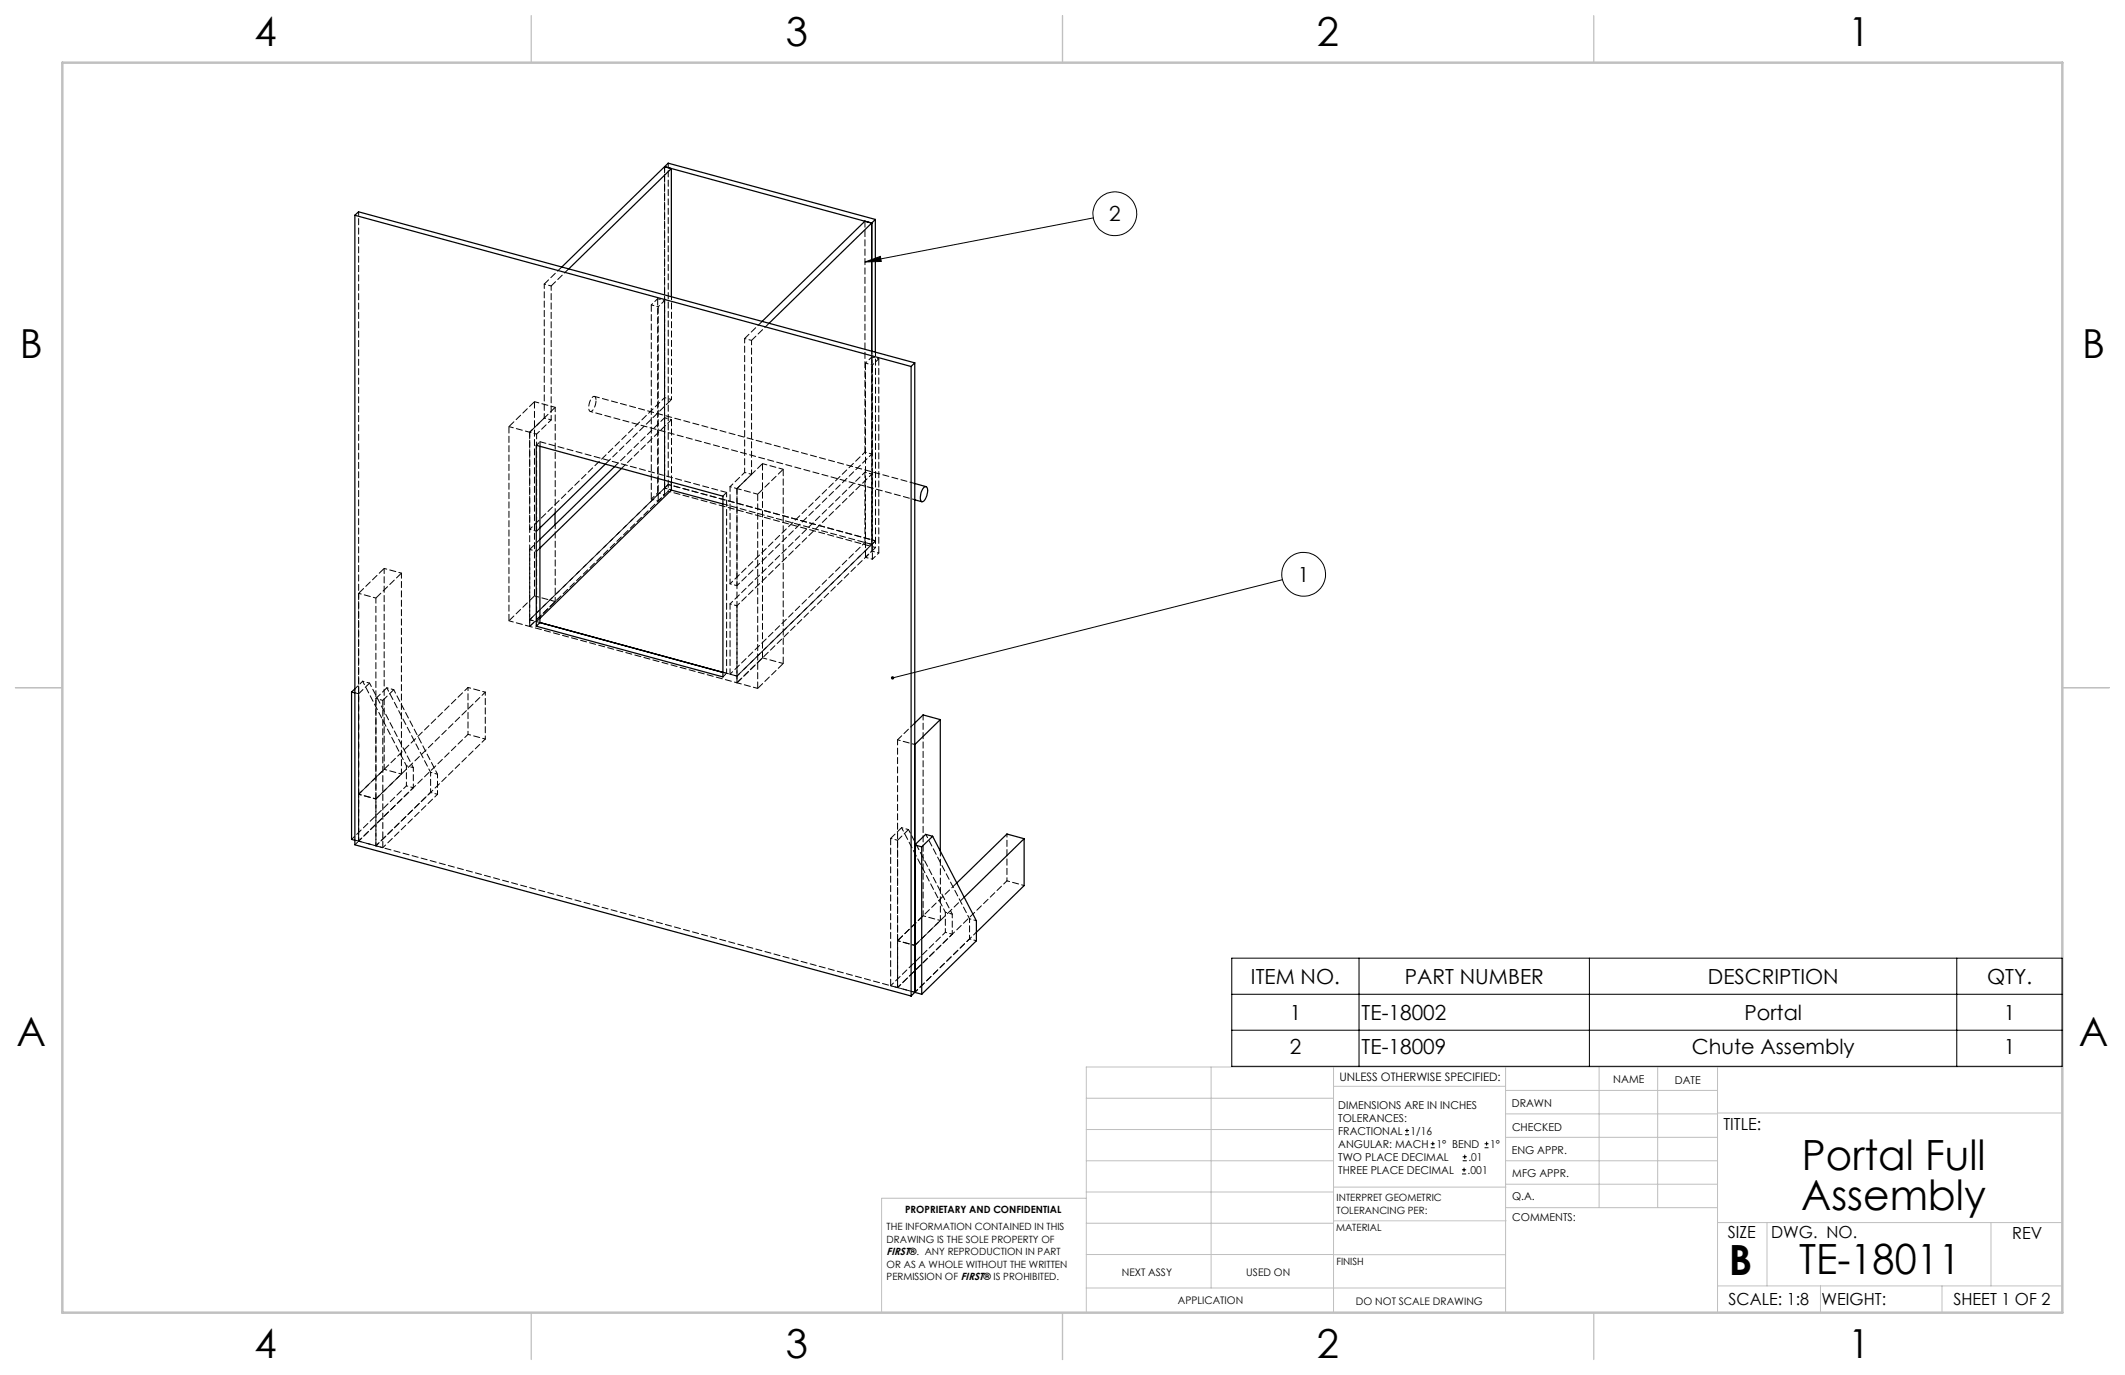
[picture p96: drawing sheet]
<svg xmlns="http://www.w3.org/2000/svg" width="432mm" height="279mm" viewBox="0 0 432 279" stroke-linecap="round" stroke-linejoin="round" font-family="sans-serif">
<defs><g id="words">
<g font-size="8.5">
<text x="366.2" y="237.7">Portal Full</text>
<text x="366" y="245.8">Assembly</text>
<text x="351.3" y="259">B</text>
<text x="365.6" y="258.9">TE-18011</text>
</g>
<g font-size="8.1">
<text x="51.7" y="9.3">4</text>
<text x="159.7" y="9.3">3</text>
<text x="267.6" y="9.3">2</text>
<text x="375.6" y="9.3">1</text>
<text x="4" y="72.8">B</text>
<text x="423.1" y="72.8">B</text>
<text x="3.3" y="212.5">A</text>
<text x="422.4" y="212.5">A</text>
<text x="51.7" y="276">4</text>
<text x="159.7" y="276">3</text>
<text x="267.6" y="276">2</text>
<text x="375.6" y="276">1</text>
</g>
<g font-size="4.2">
<text x="225.4" y="45">2</text>
<text x="263.8" y="118.2">1</text>
<text x="254.2" y="199.9">ITEM NO.</text>
<text x="285.5" y="199.9">PART NUMBER</text>
<text x="347" y="199.9">DESCRIPTION</text>
<text x="403.8" y="199.9">QTY.</text>
<text x="262.1" y="207.2">1</text>
<text x="276.7" y="207.2">TE-18002</text>
<text x="354.5" y="207.2">Portal</text>
<text x="407.2" y="207.2">1</text>
<text x="262.1" y="214.1">2</text>
<text x="276.7" y="214.1">TE-18009</text>
<text x="343.8" y="214.1">Chute Assembly</text>
<text x="407.2" y="214.1">1</text>
</g>
<g font-size="3.4">
<text x="350.2" y="229.5">TITLE:</text>
<text x="351.1" y="251.6">SIZE</text>
<text x="359.9" y="251.6">DWG. NO.</text>
<text x="408.9" y="251.7">REV</text>
<text x="351.2" y="265.2">SCALE: 1:8</text>
<text x="370.1" y="265.3">WEIGHT:</text>
<text x="396.9" y="265.2">SHEET 1 OF 2</text>
</g>
<text font-size="2.4" x="272.2" y="219.7">UNLESS OTHERWISE SPECIFIED:</text>
<g font-size="2.2">
<text x="327.8" y="220.1">NAME</text>
<text x="340.3" y="220.2">DATE</text>
<text x="271.9" y="225.3">DIMENSIONS ARE IN INCHES</text>
<text x="271.9" y="227.9">TOLERANCES:</text>
<text x="307.2" y="224.9">DRAWN</text>
<text x="271.9" y="230.6">FRACTIONAL</text>
<text x="271.9" y="233.2">ANGULAR: MACH</text>
<text x="286.6" y="230.6">1/16</text>
<text x="291.9" y="233.2">1° BEND</text>
<text x="302.8" y="233.2">1°</text>
<text x="307.3" y="229.8">CHECKED</text>
<text x="271.9" y="238.5">THREE PLACE DECIMAL</text>
<text x="271.9" y="235.9">TWO PLACE DECIMAL</text>
<text x="298.2" y="238.5">.001</text>
<text x="298.4" y="235.9">.01</text>
<text x="307.2" y="234.5">ENG APPR.</text>
<text x="307.3" y="239.2">MFG APPR.</text>
<text x="307.3" y="243.9">Q.A.</text>
<text x="307.3" y="248.1">COMMENTS:</text>
</g>
<g font-size="2.1">
<text x="180.2" y="255.1">FIRST®. ANY REPRODUCTION IN PART</text>
<text x="227.9" y="259.2">NEXT ASSY</text>
<text x="253.3" y="259.2">USED ON</text>
<text x="239.3" y="265">APPLICATION</text>
<text x="275.5" y="265.1">DO NOT SCALE DRAWING</text>
</g>
<g font-size="2">
<text x="271.6" y="244.1">INTERPRET GEOMETRIC</text>
<text x="180.2" y="250">THE INFORMATION CONTAINED IN THIS</text>
<text x="183.9" y="246.4">PROPRIETARY AND CONFIDENTIAL</text>
<text x="271.5" y="250.2">MATERIAL</text>
<text x="271.6" y="246.6">TOLERANCING PER:</text>
<text x="180.2" y="257.6">OR AS A WHOLE WITHOUT THE WRITTEN</text>
<text x="180.2" y="252.5">DRAWING IS THE SOLE PROPERTY OF</text>
<text x="271.5" y="257">FINISH</text>
<text x="180.2" y="260.1">PERMISSION OF FIRST® IS PROHIBITED.</text>
</g>
</g></defs>
<g fill="none" stroke="#c0c0c0" stroke-width=".2">
<path d="M246.1 216.8v44.9M271 216.8v49.9M305.9 216.8v49.9M324.9 216.8v28.6M336.8 216.8v28.6M349 216.8v49.9M419.1 216.8h-198.4v49.9M220.7 235.9h50.3M220.7 229.5h50.3M220.7 223.2h50.3M271 220.7h34.9M305.9 231.1h43.1"/>
<path d="M305.9 226.3h43.1M305.9 221.6h43.1M305.9 235.9h43.1M349 226.2h70.1M220.7 248.6h50.3M220.7 242.2h50.3M220.7 254.9h50.3M220.7 243.5h-41.6v23.2M271 255h34.9M271 248.1h35M271 241.2h35M305.9 240.6h43.1"/>
<path d="M306 245.4h43M349 248.4h70.1M359.1 248.4v12.9M404.6 248.4v12.9M220.7 261.7h85.2M349 261.3h70.1M369.9 261.3v5.4M394.6 261.3v5.4"/>
</g>
<path d="M108 3.2v9.5M215.9 3.2v9.5M323.8 3.2v9.5M3.1 139.7h9.6M419.1 139.7h9.5M108 266.7v9.6M215.9 266.7v9.6M323.8 266.7v9.6" fill="none" stroke="#c0c0c0" stroke-width=".25"/>
<path d="M12.7 12.7h406.4v254h-406.4z" fill="none" stroke="#c0c0c0" stroke-width=".5"/>
<g fill="none" stroke="#000" stroke-width=".2">
<path d="M175.8 53.2l3.1-1.1 .2 1zM222.2 44.3l-46.4 8.9M260.6 117.8l-79.2 20M250.3 194.7h168.7v22h-168.7zM276.2 194.7v22M323 194.7v22M397.6 194.7v22M250.3 209.3h168.7M250.3 202h168.7M285.5 230.6h.8M285.5 229.7h.8M285.9 229.3v.9"/>
<path d="M290.7 233.2h.8M290.7 232.4h.8M291.1 232v.8M297.1 238.5h.8M297.1 237.7h.8M297.2 235.9h.9M297.2 235.1h.9M297.5 237.3v.8M297.6 234.6v.9M301.7 233.2h.8M301.7 232.4h.8M302.1 232v.8"/>
<circle cx="226.5" cy="43.4" r="4.5"/>
<circle cx="264.9" cy="116.7" r="4.5"/>
</g>
<path d="M181.2 137.4l-.2 .4h.4h-.4a.34 .34 0 0 0 .5 .2 .34 .34 0 0 0 .2-.4 .34 .34 0 0 0-.5-.2zM175.8 53.2l3.1-1.1 .2 1z" fill="#000"/>
<g fill="none" stroke="#000" stroke-width=".25">
<path d="M135 33.9l.8-.7 42.1 11.4M135 33.9l42.1 11.4M135 33.9l1.4 .4M135 33.9l-20.8 20.4M136.4 34.3v26M136.4 34.3l-20.8 20.3M72.1 43.7l113 30.8M72.1 43.7l.7-.7 113.1 30.7M72.1 43.7v128l113 30.7M177.1 45.3v26.1M177.1 45.3l-20.8 20.4M177.1 45.3l-1.3-.4-20.9 20.4"/>
<path d="M177.9 44.6l-.8 .7M177.9 44.6v27M185.1 74.5v127.9M185.9 73.7v127.9M185.9 73.7l-.8 .8M109 90.5l37.9 10.3v36.7l-37.9-10.3zM109.7 90.7v35.8M123 94.3l-13.3 13M124.9 94.8l-15.2 14.8M126.3 95.2l-16.6 16.2M136.4 99.6l10.5 2.8M136.4 99.6l-26.7 26.1"/>
<path d="M136.4 98v1.6M185.9 98.2l2.3 .7M187.7 99a.49 .49 0 0 1 .7 0 .49 .49 0 0 1 .1 .7 2.59 2.59 0 0 1-1.1 2.3 .81 .81 0 0 1-.4-1.2l.2-.8zM112.8 104.3v2.3M185.9 101.6l1.4 .4M72.1 140l-.7 .6M109.7 126.5l37.2 10.1M109.7 126.5l-.7 .7M71.4 140.6l.7 .2M71.4 140.6v30l.7 .1M191.1 146.2l-5.2 5.1M191.1 146.2v26.7"/>
<path d="M191.1 146.2l-3.5-.9-1.7 1.6M187.3 172.1v29.9M189.5 169.9l-1.4-.4-2.2 2.2 1.4 .4M189.5 169.9l-2.2 2.2M189.5 169.9l8.9 17.2v4.1l-11.1 10.8M208.1 170.4l-3.5-.9-10.2 9.9M208.1 170.4l-12.2 11.9M208.1 170.4v9.6l-9.7 9.4M185.9 201.6l1.4 .4M185.9 201.6l-.8 .8"/>
</g>
<g fill="none" stroke="#000" stroke-width=".2" stroke-dasharray="1.3 .6">
<path d="M114.2 54.2l-3.6 3.5M115.6 54.6l-3.6 3.5M133.6 60.7v39.5M135 61.1v39.4M154.9 65.3l-3.6 3.5M156.3 65.7l-3.6 3.5M177.2 72.5v39.5M177.2 71.3v39.3M178.6 72.9v39.5M103.4 86.7v39.4M107.6 87.8v39.5M135 80.8v-46.9"/>
<path d="M135.8 98.5l-28.2 27.4M135.8 99.8l-28.2 27.5M136.4 85.3v12.6M154.9 94.2v39.5M159.2 95.4v39.4M175.8 91.9v-47M132.3 101.4v-39.4M133.7 101.8v-39.5M147.6 100.1l-37.9-10.3M175.9 113.2v-39.4M177.3 113.6v-39.4M75.1 138.8l-2.2 2.2"/>
<path d="M78.6 139.8l-2.2 2.1M108.6 121.1v-39.5M149.8 138.7v-39.4M149.8 137.4l28.1-27.5M149.8 138.7l28.1-27.4M154 139.9v-39.5M72.9 141v29.9M76.4 141.9v30M77.8 142.3v30M80 140.1l-2.2 2.2M181 170.4v29.9M182.4 170.7v30"/>
<path d="M183.2 168.2l-2.2 2.2M184.6 168.6l-2.2 2.1"/>
</g>
<g fill="none" stroke="#000" stroke-width=".2" stroke-dasharray="1.3 .6" stroke-dashoffset="-.1">
<path d="M108.6 81.6l-5.2 5.1M112.8 82.8l-5.2 5M149.8 99.3l5.1-5.1M81.6 116.5l-5.2 5M154 100.4l5.2-5M72.9 120.6l5.2-5.1M103.4 126.1l5.2-5M107.6 127.3l5.2-5.1M154.9 133.7l-5.1 5M159.2 134.8l-5.2 5.1M81.6 157.3l-5.2 5M72.9 161.4l5.2-5.1"/>
<path d="M185.9 192.1l5.2-5.1M187.6 186.1l-5.2 5.1"/>
</g>
<g fill="none" stroke="#000" stroke-width=".2" stroke-dasharray="1.3 .6" stroke-dashoffset=".4">
<path d="M110.6 57.7v27.2M112 58.1v27.2M151.3 68.8v27.2M152.7 69.2v27.2M107.6 87.8l-4.2-1.1M112.8 82.8l-4.2-1.2M135 99.2v-65.3M135.8 98.5v-65.4M149.8 99.3l4.2 1.1M154.9 94.2l4.3 1.2M112.8 104.3v-21.5M107.6 127.3l-4.2-1.2"/>
<path d="M112.8 122.2v-15.6M112.8 122.2l-4.2-1.1M146.9 136.6l.7 .2M147.6 136.8v-36.7M149.8 138.7l4.2 1.2M154.9 133.7l4.3 1.1M72.9 141l-.8-.2M72.9 170.9l-.8-.2"/>
</g>
<path d="M121.1 81.3v.5a1.92 1.92 0 0 1-1.2 1.8 2.44 2.44 0 0 1 .5-2.9 .42 .42 0 0 1 .5-.1 .42 .42 0 0 1 .2 .5v.2M123 94.3l13.4-13.1M194.4 179.4l-12 11.8" fill="none" stroke="#000" stroke-width=".2" stroke-dasharray="1.3 .6" stroke-dashoffset="-.2"/>
<g fill="none" stroke="#000" stroke-width=".2" stroke-dasharray="1.3 .6" stroke-dashoffset=".7">
<path d="M112 58.1l-1.4-.4M132.3 62l1.4 .3M133.6 60.7l1.4 .4M152.7 69.2l-1.4-.4M175.9 73.8l1.4 .4M177.2 72.5l1.4 .4M109 88.2l-1.4-.4M112 85.3l-1.4-.4M135 84.9l1.4 .4M135 99.2l1.4 .4M135.8 98.5v1.3M136.4 99.6l-1.4-.4"/>
<path d="M136.4 81.2v-20.9M136.4 81.2l-1.4-.4M149.8 99.3l-1.5-.4M152.7 96.4l-1.4-.4M177.2 96.3l-1.4-.3M177.2 92.3v-21M177.2 92.3l-1.4-.4M78.1 115.5l3.5 1M107.6 111.6l1.4 .4M109 107.9l-1.4-.3M132.3 101.4l1.4 .4M133.6 100.2l1.4 .3"/>
<path d="M149.8 119l-1.5-.4M175.9 113.2l1.4 .4M177.2 112l1.4 .4M177.2 110.6l-1.4-.4M177.9 109.9l-42.1-11.4M177.9 109.9v1.4M177.9 111.3l-42.1-11.5M75.1 138.8l-1.4-.4M76.4 121.5l-3.5-.9M95.1 139.7l3.5 1M107.6 125.9l1.4 .4M107.6 125.9v1.4"/>
<path d="M107.6 127.3l42.2 11.4M149.8 123.1l-1.5-.4M149.8 137.4l-1.5-.4M149.8 137.4v1.3M77.8 142.3l-1.4-.4M78.1 156.3l3.5 1M80 140.1l-1.4-.3M84 156l-1.4-.4M88.9 157.3l-1.4-.4M95.1 149.2l3.5 1M182.4 150.3l3.5 1M72.9 170.9l3.5 1"/>
<path d="M72.9 161.4l3.5 .9M76.4 162.3l-3.5-.9M77.8 172.3l-1.4-.4M84 160.1l-1.4-.4M88.9 161.4l-1.4-.4M182.4 170.7l-1.4-.3M184.6 168.6l-1.4-.4M208.1 179.9l-3.5-.9M182.4 191.2l3.5 .9M185.9 192.1l-3.5-.9M191.1 187l-3.5-.9M193.5 189.8l-1.4-.4"/>
<path d="M193.5 185.7l-1.4-.3M198.4 191.2l-1.4-.4M198.4 187.1l-1.4-.4M182.4 200.7l-1.4-.4M185.9 201.6l-3.5-.9"/>
</g>
<path d="M132.3 62l1.3-1.3M133.7 62.3l1.3-1.2M175.9 73.8l1.3-1.3M177.3 74.2l1.3-1.3M133.6 100.2l-1.3 1.2M135 100.5l-1.3 1.3M177.2 112l-1.3 1.2M178.6 112.4l-1.3 1.2" fill="none" stroke="#000" stroke-width=".2" stroke-dasharray="1.3 .6" stroke-dashoffset=".9"/>
<g fill="none" stroke="#000" stroke-width=".2" stroke-dasharray="1.3 .6" stroke-dashoffset=".2">
<path d="M124.9 94.8l10.1-9.9M126.3 95.2l10.1-9.9M135 84.9v14.3M185.9 98.2l-65.1-17.7M175.8 110.2v-14.2M177.2 110.6l-30.3-8.2M177.2 110.6v-14.3M107.6 125.9v-14.3M109 126.3v-14.3M148.3 122.7v14.3M149.8 123.1v14.3M78.1 156.3v-40.8"/>
<path d="M81.6 157.3v-40.8M182.4 150.3v40.9M187.6 145.3v40.8M72.9 161.4v-40.8M72.9 170.9l113 30.7M76.4 162.3v-40.8M191.1 172.9v14.1"/>
</g>
<g fill="none" stroke="#000" stroke-width=".2" stroke-dasharray="1.3 .6" stroke-dashoffset=".5">
<path d="M72.9 43v127.9M177.9 71.5v38.4M109 90.5l.7-.7M109.7 89.8v.9M110.6 84.9l-3 2.9M112 85.3l-3 2.9M135 99.2l-27.4 26.7M135.8 98.5l-.8 .7M151.3 96l-3 2.9M152.7 96.4l-2.9 2.9M175.8 96l-27.5 26.7M177.2 96.3l-27.4 26.8"/>
<path d="M107.6 107.6l27.4-26.8M109 112l.7-.7M109 107.9l.7-.6M146.9 100.8l.7-.7M148.3 118.6l27.5-26.7M149.8 119l27.4-26.7M177.9 109.9l-.7 .7M73.7 138.4l-1.6 1.5M107.6 125.9l2.1 .6M109.7 125.6l-.7 .7M146.9 137.5l.7-.7M148.3 137l27.5-26.8"/>
<path d="M149.8 137.4l27.4-26.8M82.6 155.6l-8.9-17.2M82.6 159.7v-4.1M84 156l-8.9-17.2M87.5 156.9l-8.9-17.1M88.9 157.3l-8.9-17.2M71.5 170.5l11.1-10.8M72.1 171.6l.8-.7M72.9 170.9l11.1-10.8M76.4 171.9l11.1-10.9M77.8 172.3l11.1-10.9M84 160.1v-4.1"/>
<path d="M87.5 161v-4.1M88.9 161.4v-4.1M192.1 185.4l-8.9-17.2M192.1 189.4v-4M193.5 185.7l-8.9-17.1M193.5 189.8v-4.1M197 186.7l-8.9-17.2M197 190.8v-4.1M198.4 189.4l-12.5 12.2M181 200.3l11.1-10.9M182.4 200.7l11.1-10.9M185.9 201.6l11.1-10.8"/>
</g>
<path d="M107.6 111.6l2.1-2M146.9 136.6l2.9 .8M185.9 146.9l-3.5 3.4" fill="none" stroke="#000" stroke-width=".2" stroke-dasharray="1.3 .6" stroke-dashoffset=".1"/>
<path d="M107.6 87.8v19.8M109 88.2v19.7M148.3 98.9v19.7M149.8 99.3v19.7M72.9 161.4l22.2-21.7M72.9 170.9l22.2-21.7M76.4 162.3l22.2-21.6M76.4 171.9l22.2-21.7M204.6 179l-22.2 21.7M195.9 182.3l-10 9.8" fill="none" stroke="#000" stroke-width=".2" stroke-dasharray="1.3 .6" stroke-dashoffset=".3"/>
<path d="M95.1 149.2v-9.5M98.6 150.2v-9.5M72.9 170.9v-9.5M76.4 171.9v-9.6M204.6 179v-9.5M182.4 200.7v-9.5" fill="none" stroke="#000" stroke-width=".2" stroke-dasharray="1.3 .6" stroke-dashoffset=".6"/>
<path d="M120 83.6l65.9 17.9" fill="none" stroke="#000" stroke-width=".2" stroke-dasharray="1.3 .6" stroke-dashoffset=".8"/>
<use href="#words"/>
</svg>
